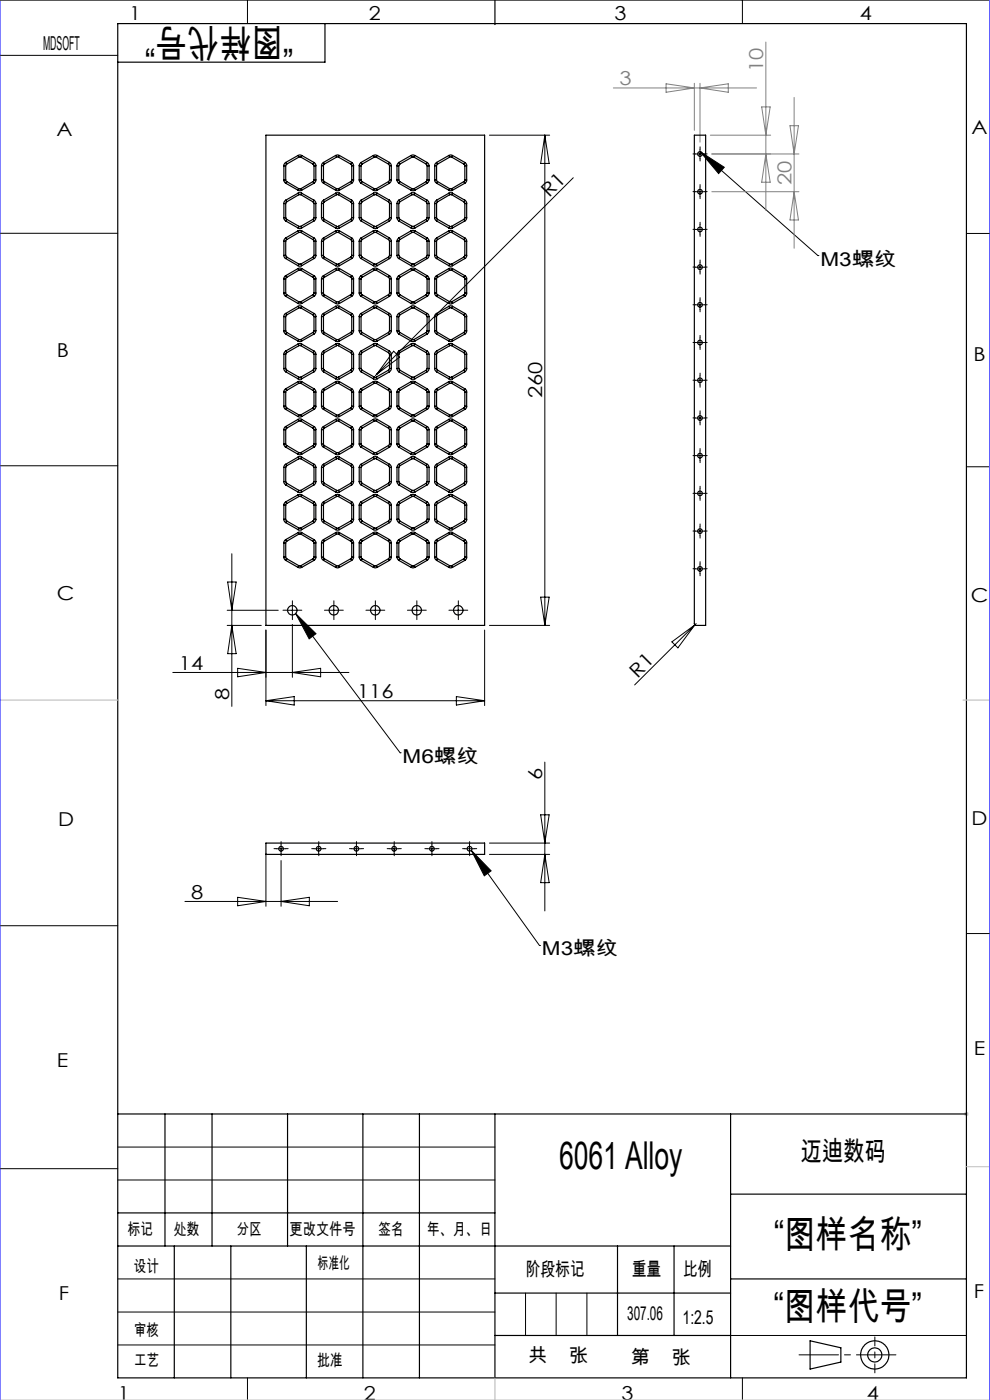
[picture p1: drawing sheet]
<svg xmlns="http://www.w3.org/2000/svg" width="210mm" height="297mm" viewBox="0 0 210 297" stroke-linecap="round" stroke-linejoin="round" font-family="sans-serif">
<defs><g id="words">
<g font-size="8.1">
<text x="62.2" y="6.1" transform="rotate(-180 62.2 6.1)">“图样代号”</text>
<text x="118.6" y="247.9">6061 Alloy</text>
<text x="164.2" y="264.7">“图样名称”</text>
<text x="164.1" y="279.9">“图样代号”</text>
</g>
<text font-size="5.8" x="169.9" y="246.3">迈迪数码</text>
<g font-size="4.1">
<text x="27.5" y="4.3">1</text>
<text x="78.3" y="4.3">2</text>
<text x="130.3" y="4.3">3</text>
<text x="182.4" y="4.3">4</text>
<text x="9.1" y="10.5">MDSOFT</text>
<text x="12" y="28.8">A</text>
<text x="206.1" y="28.4">A</text>
<text x="116.5" y="42" transform="rotate(-45 116.5 42)">R1</text>
<text x="174" y="56.4">M3螺纹</text>
<text x="12.1" y="75.8">B</text>
<text x="206.5" y="76.5">B</text>
<text x="115" y="84.5" transform="rotate(-90 115 84.5)">260</text>
<text x="12" y="127.4">C</text>
<text x="205.9" y="127.7">C</text>
<text x="38" y="142.1">14</text>
<text x="48.6" y="148.5" transform="rotate(-90 48.6 148.5)">8</text>
<text x="75.7" y="148.1">116</text>
<text x="135.2" y="144" transform="rotate(-45 135.2 144)">R1</text>
<text x="85.4" y="161.8">M6螺纹</text>
<text x="115" y="165.5" transform="rotate(-90 115 165.5)">6</text>
<text x="12.3" y="175.3">D</text>
<text x="206.1" y="175.1">D</text>
<text x="40.5" y="190.7">8</text>
<text x="115" y="202.7">M3螺纹</text>
<text x="12" y="226.5">E</text>
<text x="206.6" y="223.9">E</text>
<text x="12.5" y="275.7">F</text>
<text x="111.5" y="270.7">阶段标记</text>
<text x="134" y="270.7">重量</text>
<text x="144.9" y="270.7">比例</text>
<text x="206.6" y="275.3">F</text>
<text x="133" y="279.9">307.06</text>
<text x="144.8" y="280.8">1:2.5</text>
<text x="112.1" y="288.9">共</text>
<text x="120.7" y="288.9">张</text>
<text x="133.8" y="289.3">第</text>
<text x="142.5" y="289.3">张</text>
<text x="25.1" y="297">1</text>
<text x="77.2" y="297">2</text>
<text x="131.9" y="297">3</text>
<text x="183.8" y="297">4</text>
</g>
<g font-size="4.1" fill="#808080">
<text x="161.9" y="15.4" transform="rotate(-90 161.9 15.4)">10</text>
<text x="131.4" y="18.1">3</text>
<text x="167.9" y="39.2" transform="rotate(-90 167.9 39.2)">20</text>
</g>
<g font-size="3.5">
<text x="27.1" y="262">标记</text>
<text x="36.9" y="262">处数</text>
<text x="50.2" y="262">分区</text>
<text x="61.4" y="262">更改文件号</text>
<text x="80.3" y="262">签名</text>
<text x="90.5" y="262">年、月、日</text>
<text x="28.4" y="269.8">设计</text>
<text x="67.4" y="269.2">标准化</text>
<text x="28.5" y="283.4">审核</text>
<text x="28.5" y="289.7">工艺</text>
<text x="67.3" y="289.7">批准</text>
</g>
</g></defs>
<g fill="none" stroke="#000" stroke-width=".21">
<path d="M0 0h210M0 11.7h25M52.5 0v5M157.5 0v5M103.8 28.7h12.8M115.6 28.7v104M115.6 28.7l.9 6h-1.8zM121.6 37.7l-42 42M147.5 32.7h2M148.5 31.7v2M148.5 39.7v2M148.5 32.2l5.1 3.3-1.2 1.3z"/>
<path d="M148.5 32.2l25 22M0 49.5h25M147.5 56.7h2M147.5 40.7h2M147.5 48.7h2M148.5 47.7v2M148.5 55.7v2M173.5 54.2h.1M205 49.5h5M83.5 74.5l1.3 1.3-4.9 3.6zM147.5 64.7h2M147.5 72.7h2"/>
<path d="M148.5 63.7v2M148.5 71.7v2M148.5 79.7v2M0 98.8h25M147.5 80.7h2M147.5 96.7h2M147.5 88.7h2M148.5 87.7v2M148.5 95.7v2M205 99h5M49.2 117.5v32.4M147.5 112.7h2"/>
<path d="M147.5 104.7h2M148.5 103.7v2M148.5 111.7v2M148.5 119.7v2M48.2 129.5h10.8M48.2 132.7h7.2M48.3 123.5h1.8l-.9 6zM49.2 132.7l.9 6h-1.8zM56.4 133.7v16M61 129.5h2M62 128.5v2M62 132.5v11.2"/>
<path d="M62.7 130.2l4.3 4.2-1.4 1.1zM62.7 130.2l22.2 29.5M69.8 129.5h2M70.8 128.5v2M78.6 129.5h2M79.6 128.5v2M87.4 129.5h2M88.4 128.5v2M96.2 129.5h2M97.2 128.5v2M102.8 133.7v16M103.8 132.7h12.8"/>
<path d="M114.7 126.7h1.8l-.9 6zM142.5 136.2l4.9-3.6-3.6 4.8zM147.5 120.7h2M147.7 132.3l-13.1 13M36.7 142.7h37.3M50.4 141.8l6 .9-6 .9zM56.4 148.7h46.4M56.4 148.7l6-.9v1.8zM62 142.7l6-.9v1.8zM84.9 159.7h.1M96.8 147.8l6 .9-6 .9zM59.6 179.1v1.9"/>
<path d="M67.6 179.1v1.9M75.6 179.1v1.9M83.6 179.1v1.9M91.6 179.1v1.9M99.6 179.1v1.9M103.8 178.9h12.8M114.7 172.9h1.8l-.9 6zM115.6 161.7v31.5M0 196.4h25M39.2 191.2h32.4M50.4 190.4l6 .8-6 1zM56.4 181v11.3"/>
<path d="M58.6 180.1h2M59.6 182.6v9.7M59.6 191.2l6-.8v1.8zM66.6 180.1h2M74.6 180.1h2M82.6 180.1h2M90.6 180.1h2M98.6 180.1h2M100 180.4l4.2 4.3-1.5 1.1zM100 180.4l14.4 20.2M103.8 181.3h12.8M115.6 181.3l.9 6h-1.8z"/>
<path d="M205 198h5M114.4 200.6h.1M0 247.9h25M25 243.3h80M25 250.3h80M25 278.3h80M25 271.3h80M111.5 274.3v9M118 274.3v9M124.5 274.3v9M25 285.3h80M52.5 292.3v4.7"/>
<path d="M155 283.3h50M157.5 292.3v4.7"/>
</g>
<g fill="none" stroke="#000" stroke-width=".25">
<path d="M25 5h180v287.3h-180zM68.9 5v8.2h-43.9M105 0v5.2M56.4 28.7h46.4v104h-46.4zM60.2 38.2l.1 .3 .3 .4M60.2 35.2h.4M60.2 38.2h.4M60.2 35.2v3M60.6 34.5l-.3 .4-.1 .3M60.6 34.5l.2 .3M60.6 38.2l.2 .3M60.6 38.9l2.6 1.5"/>
<path d="M60.6 35.2v3M60.8 34.8l-.2 .4M60.8 38.5l-.2 .4M60.8 38.5l2.6 1.5M63.2 33h.8M63.2 33l.2 .3M63.2 33l-2.6 1.5M63.4 33.3h.4M63.4 33.3l-2.6 1.5M63.8 33.3l2.6 1.5M64 33l-.2 .3M64 33l2.6 1.5"/>
<path d="M66.4 34.8l.2 .4M66.4 38.5l.2 .4M66.4 38.5l-2.6 1.5M66.6 34.5l.4 .4v.3M66.6 34.5l-.2 .3M66.6 35.2h.4M66.6 38.2h.4M66.6 38.2l-.2 .3M66.6 38.9l-2.6 1.5M66.6 35.2v3M67 38.2v.3l-.4 .4M67 35.2v3"/>
<path d="M68.2 38.2l.1 .4 .3 .3M68.2 35.2h.4M68.2 38.2h.4M68.2 35.2v3M68.6 34.5l-.3 .3-.1 .4M68.6 34.5l.2 .3M68.6 38.2l.2 .3M68.6 38.9l2.6 1.5M68.6 35.2v3M68.8 34.8l-.2 .4M68.8 38.5l-.2 .4M68.8 38.5l2.6 1.5"/>
<path d="M71.2 33h.8M71.2 33l.2 .3M71.2 33l-2.6 1.5M71.4 33.3h.4M71.4 33.3l-2.6 1.5M71.8 33.3l2.6 1.5M72 33l-.2 .3M72 33l2.6 1.5M74.4 34.8l.2 .4M74.4 38.5l.2 .4M74.4 38.5l-2.6 1.5M74.6 34.5l.4 .7"/>
<path d="M74.6 34.5l-.2 .3M74.6 35.2h.4M74.6 38.2h.4M74.6 38.2l-.2 .3M74.6 38.9l-2.6 1.5M74.6 35.2v3M75 38.2l-.4 .7M75 35.2v3M76.2 38.2l.4 .7M76.2 38.2h.4M76.2 35.2h.4M76.2 35.2v3"/>
<path d="M76.6 34.5l-.4 .7M76.6 34.5l.2 .3M76.6 38.2l.2 .3M76.6 38.9l2.6 1.5M76.6 35.2v3M76.8 38.5l-.2 .4M76.8 34.8l-.2 .4M76.8 38.5l2.6 1.5M79.2 33h.8M79.2 33l.2 .3M79.2 33l-2.6 1.5M79.4 33.3h.4"/>
<path d="M79.4 33.3l-2.6 1.5M79.8 33.3l2.6 1.5M80 33l-.2 .3M80 33l2.6 1.5M82.4 34.8l.2 .4M82.4 38.5l.2 .4M82.4 38.5l-2.6 1.5M82.6 34.5l.4 .7M82.6 34.5l-.2 .3M82.6 35.2h.4M82.6 38.2l-.2 .3M82.6 38.2h.4"/>
<path d="M82.6 38.9l-2.6 1.5M82.6 35.2v3M83 38.2l-.4 .7M83 35.2v3M84.2 38.2l.4 .7M84.2 38.2h.4M84.2 35.2h.4M84.2 35.2v3M84.6 34.5l-.4 .7M84.6 34.5l.2 .3M84.6 38.2l.2 .3M84.6 38.9l2.6 1.5"/>
<path d="M84.6 35.2v3M84.8 34.8l-.2 .4M84.8 38.5l-.2 .4M84.8 38.5l2.6 1.5M87.2 33h.8M87.2 33l.2 .3M87.2 33l-2.6 1.5M87.4 33.3h.4M87.4 33.3l-2.6 1.5M87.8 33.3l2.6 1.5M88 33l-.2 .3M88 33l2.6 1.5"/>
<path d="M90.4 34.8l.2 .4M90.4 38.5l.2 .4M90.4 38.5l-2.6 1.5M90.6 34.5l.3 .3 .1 .4M90.6 34.5l-.2 .3M90.6 35.2h.4M90.6 38.2h.4M90.6 38.2l-.2 .3M90.6 38.9l-2.6 1.5M90.6 35.2v3M91 38.2l-.1 .4-.3 .3M91 35.2v3"/>
<path d="M92.2 38.2l.1 .3 .3 .4M92.2 38.2h.4M92.2 35.2h.4M92.2 35.2v3M92.6 34.5l-.3 .4-.1 .3M92.6 34.5l.2 .3M92.6 38.2l.2 .3M92.6 38.9l2.6 1.5M92.6 35.2v3M92.8 34.8l-.2 .4M92.8 38.5l-.2 .4M92.8 38.5l2.6 1.5"/>
<path d="M95.2 33h.8M95.2 33l.2 .3M95.2 33l-2.6 1.5M95.4 33.3h.4M95.4 33.3l-2.6 1.5M95.8 33.3l2.6 1.5M96 33l-.2 .3M96 33l2.6 1.5M98.4 34.8l.2 .4M98.4 38.5l.2 .4M98.4 38.5l-2.6 1.5M98.6 34.5l.4 .4v.3"/>
<path d="M98.6 34.5l-.2 .3M98.6 35.2h.4M98.6 38.2h.4M98.6 38.2l-.2 .3M98.6 38.9l-2.6 1.5M98.6 35.2v3M99 38.2v.3l-.4 .4M99 35.2v3M147.3 28.7h2.4v104h-2.1l-.3-.3zM60.2 54.2l.2 .5 .2 .2M60.2 46.2l.1 .3 .3 .4M60.2 54.2h.4"/>
<path d="M60.2 51.2h.4M60.2 59.2h.4M60.2 46.2h.4M60.2 43.2h.4M60.2 43.2v3M60.2 51.2v3M60.2 59.2v3M60.6 58.5l-.3 .4-.1 .3M60.6 50.5l-.3 .4-.1 .3M60.6 42.5l-.3 .4-.1 .3M60.6 50.5l.2 .3M60.6 58.5l.2 .3"/>
<path d="M60.6 42.5l.2 .3M60.6 46.2l.2 .3M60.6 54.2l.2 .3M60.6 54.9l2.6 1.5M60.6 46.9l2.6 1.5M60.6 43.2v3M60.6 51.2v3M60.6 59.2v3M60.8 54.5l-.2 .4M60.8 46.5l-.2 .4M60.8 42.8l-.2 .4M60.8 50.8l-.2 .4"/>
<path d="M60.8 58.8l-.2 .4M60.8 54.5l2.6 1.5M60.8 46.5l2.6 1.5M63.2 57h.8M63.2 49h.8M63.2 56.4h.8M63.2 41h.8M63.2 48.4h.8M63.2 40.4h.8M63.2 49l.2 .3M63.2 57l.2 .3M63.2 41l.2 .3"/>
<path d="M63.2 57l-2.6 1.5M63.2 49l-2.6 1.5M63.2 41l-2.6 1.5M63.4 48l-.2 .4M63.4 48h.4M63.4 49.3h.4M63.4 56l-.2 .4M63.4 56h.4M63.4 57.3h.4M63.4 40l-.2 .4M63.4 40h.4M63.4 41.3h.4"/>
<path d="M63.4 49.3l-2.6 1.5M63.4 57.3l-2.6 1.5M63.4 41.3l-2.6 1.5M63.8 48l.2 .4M63.8 56l.2 .4M63.8 40l.2 .4M63.8 41.3l2.6 1.5M63.8 49.3l2.6 1.5M63.8 57.3l2.6 1.5M64 49l-.2 .3M64 57l-.2 .3M64 41l-.2 .3"/>
<path d="M64 57l2.6 1.5M64 49l2.6 1.5M64 41l2.6 1.5M66.4 50.8l.2 .4M66.4 54.5l.2 .4M66.4 58.8l.2 .4M66.4 42.8l.2 .4M66.4 46.5l.2 .4M66.4 54.5l-2.6 1.5M66.4 46.5l-2.6 1.5M66.6 58.5l.4 .4v.3M66.6 50.5l.4 .4v.3"/>
<path d="M66.6 42.5l.4 .4v.3M66.6 51.2h.4M66.6 50.5l-.2 .3M66.6 54.2h.4M66.6 54.2l-.2 .3M66.6 59.2h.4M66.6 58.5l-.2 .3M66.6 42.5l-.2 .3M66.6 43.2h.4M66.6 46.2h.4M66.6 46.2l-.2 .3M66.6 54.9l-2.6 1.5"/>
<path d="M66.6 46.9l-2.6 1.5M66.6 43.2v3M66.6 51.2v3M66.6 59.2v3M67 54.2l-.1 .5-.3 .2M67 46.2v.3l-.4 .4M67 43.2v3M67 51.2v3M67 59.2v3M68.2 54.2l.1 .4 .3 .3M68.2 46.2l.1 .4 .3 .3M68.2 46.2h.4"/>
<path d="M68.2 43.2h.4M68.2 59.2h.4M68.2 54.2h.4M68.2 51.2h.4M68.2 43.2v3M68.2 51.2v3M68.2 59.2v3M68.6 50.5l-.3 .3-.1 .4M68.6 42.5l-.3 .3-.1 .4M68.6 58.5l-.3 .3-.1 .4M68.6 58.5l.2 .3M68.6 42.5l.2 .3"/>
<path d="M68.6 46.2l.2 .3M68.6 50.5l.2 .3M68.6 54.2l.2 .3M68.6 54.9l2.6 1.5M68.6 46.9l2.6 1.5M68.6 43.2v3M68.6 51.2v3M68.6 59.2v3M68.8 58.8l-.2 .4M68.8 42.8l-.2 .4M68.8 46.5l-.2 .4M68.8 54.5l-.2 .4"/>
<path d="M68.8 50.8l-.2 .4M68.8 46.5l2.6 1.5M68.8 54.5l2.6 1.5M71.2 49h.8M71.2 56.4h.8M71.2 41h.8M71.2 48.4h.8M71.2 57h.8M71.2 40.4h.8M71.2 57l.2 .3M71.2 41l.2 .3M71.2 49l.2 .3"/>
<path d="M71.2 49l-2.6 1.5M71.2 41l-2.6 1.5M71.2 57l-2.6 1.5M71.4 57.3h.4M71.4 41.3h.4M71.4 48l-.2 .4M71.4 48h.4M71.4 40l-.2 .4M71.4 40h.4M71.4 49.3h.4M71.4 56l-.2 .4M71.4 56h.4"/>
<path d="M71.4 57.3l-2.6 1.5M71.4 41.3l-2.6 1.5M71.4 49.3l-2.6 1.5M71.8 48l.2 .4M71.8 40l.2 .4M71.8 56l.2 .4M71.8 57.3l2.6 1.5M71.8 41.3l2.6 1.5M71.8 49.3l2.6 1.5M72 57l-.2 .3M72 41l-.2 .3M72 49l-.2 .3"/>
<path d="M72 49l2.6 1.5M72 41l2.6 1.5M72 57l2.6 1.5M74.4 58.8l.2 .4M74.4 42.8l.2 .4M74.4 46.5l.2 .4M74.4 50.8l.2 .4M74.4 54.5l.2 .4M74.4 46.5l-2.6 1.5M74.4 54.5l-2.6 1.5M74.6 50.5l.3 .3 .1 .4M74.6 42.5l.3 .3 .1 .4"/>
<path d="M74.6 58.5l.4 .7M74.6 58.5l-.2 .3M74.6 59.2h.4M74.6 42.5l-.2 .3M74.6 43.2h.4M74.6 46.2h.4M74.6 46.2l-.2 .3M74.6 50.5l-.2 .3M74.6 51.2h.4M74.6 54.2l-.2 .3M74.6 54.2h.4M74.6 54.9l-2.6 1.5"/>
<path d="M74.6 46.9l-2.6 1.5M74.6 43.2v3M74.6 51.2v3M74.6 59.2v3M75 54.2l-.4 .7M75 46.2l-.4 .7M75 43.2v3M75 51.2v3M75 59.2v3M76.2 46.2l.4 .7M76.2 54.2l.4 .7M76.2 51.2h.4"/>
<path d="M76.2 54.2h.4M76.2 46.2h.4M76.2 43.2h.4M76.2 59.2h.4M76.2 43.2v3M76.2 51.2v3M76.2 59.2v3M76.6 42.5l-.3 .3-.1 .4M76.6 58.5l-.4 .7M76.6 50.5l-.3 .3-.1 .4M76.6 50.5l.2 .3M76.6 54.2l.2 .3"/>
<path d="M76.6 58.5l.2 .3M76.6 42.5l.2 .3M76.6 46.2l.2 .3M76.6 46.9l2.6 1.5M76.6 54.9l2.6 1.5M76.6 43.2v3M76.6 51.2v3M76.6 59.2v3M76.8 50.8l-.2 .4M76.8 54.5l-.2 .4M76.8 58.8l-.2 .4M76.8 46.5l-.2 .4"/>
<path d="M76.8 42.8l-.2 .4M76.8 54.5l2.6 1.5M76.8 46.5l2.6 1.5M79.2 41h.8M79.2 48.4h.8M79.2 40.4h.8M79.2 57h.8M79.2 49h.8M79.2 56.4h.8M79.2 49l.2 .3M79.2 57l.2 .3M79.2 41l.2 .3"/>
<path d="M79.2 41l-2.6 1.5M79.2 57l-2.6 1.5M79.2 49l-2.6 1.5M79.4 49.3h.4M79.4 56l-.2 .4M79.4 56h.4M79.4 57.3h.4M79.4 40l-.2 .4M79.4 40h.4M79.4 41.3h.4M79.4 48l-.2 .4M79.4 48h.4"/>
<path d="M79.4 49.3l-2.6 1.5M79.4 57.3l-2.6 1.5M79.4 41.3l-2.6 1.5M79.8 56l.2 .4M79.8 40l.2 .4M79.8 48l.2 .4M79.8 49.3l2.6 1.5M79.8 57.3l2.6 1.5M79.8 41.3l2.6 1.5M80 49l-.2 .3M80 57l-.2 .3M80 41l-.2 .3"/>
<path d="M80 41l2.6 1.5M80 57l2.6 1.5M80 49l2.6 1.5M82.4 50.8l.2 .4M82.4 54.5l.2 .4M82.4 58.8l.2 .4M82.4 42.8l.2 .4M82.4 46.5l.2 .4M82.4 54.5l-2.6 1.5M82.4 46.5l-2.6 1.5M82.6 42.5l.3 .3 .1 .4M82.6 58.5l.4 .7"/>
<path d="M82.6 50.5l.3 .3 .1 .4M82.6 50.5l-.2 .3M82.6 51.2h.4M82.6 54.2h.4M82.6 54.2l-.2 .3M82.6 58.5l-.2 .3M82.6 59.2h.4M82.6 43.2h.4M82.6 42.5l-.2 .3M82.6 46.2l-.2 .3M82.6 46.2h.4M82.6 46.9l-2.6 1.5"/>
<path d="M82.6 54.9l-2.6 1.5M82.6 43.2v3M82.6 51.2v3M82.6 59.2v3M83 46.2l-.4 .7M83 54.2l-.4 .7M83 43.2v3M83 51.2v3M83 59.2v3M84.2 46.2l.4 .7M84.2 54.2l.4 .7M84.2 51.2h.4"/>
<path d="M84.2 54.2h.4M84.2 46.2h.4M84.2 43.2h.4M84.2 59.2h.4M84.2 43.2v3M84.2 51.2v3M84.2 59.2v3M84.6 42.5l-.3 .3-.1 .4M84.6 58.5l-.4 .7M84.6 50.5l-.3 .3-.1 .4M84.6 50.5l.2 .3M84.6 54.2l.2 .3"/>
<path d="M84.6 58.5l.2 .3M84.6 42.5l.2 .3M84.6 46.2l.2 .3M84.6 46.9l2.6 1.5M84.6 54.9l2.6 1.5M84.6 43.2v3M84.6 51.2v3M84.6 59.2v3M84.8 50.8l-.2 .4M84.8 54.5l-.2 .4M84.8 58.8l-.2 .4M84.8 46.5l-.2 .4"/>
<path d="M84.8 42.8l-.2 .4M84.8 54.5l2.6 1.5M84.8 46.5l2.6 1.5M87.2 41h.8M87.2 48.4h.8M87.2 40.4h.8M87.2 57h.8M87.2 49h.8M87.2 56.4h.8M87.2 49l.2 .3M87.2 57l.2 .3M87.2 41l.2 .3"/>
<path d="M87.2 41l-2.6 1.5M87.2 57l-2.6 1.5M87.2 49l-2.6 1.5M87.4 49.3h.4M87.4 56l-.2 .4M87.4 56h.4M87.4 57.3h.4M87.4 40l-.2 .4M87.4 40h.4M87.4 41.3h.4M87.4 48l-.2 .4M87.4 48h.4"/>
<path d="M87.4 49.3l-2.6 1.5M87.4 57.3l-2.6 1.5M87.4 41.3l-2.6 1.5M87.8 56l.2 .4M87.8 40l.2 .4M87.8 48l.2 .4M87.8 49.3l2.6 1.5M87.8 57.3l2.6 1.5M87.8 41.3l2.6 1.5M88 49l-.2 .3M88 57l-.2 .3M88 41l-.2 .3"/>
<path d="M88 41l2.6 1.5M88 57l2.6 1.5M88 49l2.6 1.5M90.4 50.8l.2 .4M90.4 54.5l.2 .4M90.4 58.8l.2 .4M90.4 42.8l.2 .4M90.4 46.5l.2 .4M90.4 54.5l-2.6 1.5M90.4 46.5l-2.6 1.5M90.6 42.5l.3 .3 .1 .4M90.6 58.5l.3 .3 .1 .4"/>
<path d="M90.6 50.5l.3 .3 .1 .4M90.6 50.5l-.2 .3M90.6 51.2h.4M90.6 54.2h.4M90.6 54.2l-.2 .3M90.6 58.5l-.2 .3M90.6 59.2h.4M90.6 43.2h.4M90.6 42.5l-.2 .3M90.6 46.2l-.2 .3M90.6 46.2h.4M90.6 46.9l-2.6 1.5"/>
<path d="M90.6 54.9l-2.6 1.5M90.6 43.2v3M90.6 51.2v3M90.6 59.2v3M91 46.2l-.1 .4-.3 .3M91 54.2l-.1 .4-.3 .3M91 43.2v3M91 51.2v3M91 59.2v3M92.2 46.2l.1 .3 .3 .4M92.2 54.2l.2 .5 .2 .2M92.2 51.2h.4"/>
<path d="M92.2 54.2h.4M92.2 46.2h.4M92.2 43.2h.4M92.2 59.2h.4M92.2 43.2v3M92.2 51.2v3M92.2 59.2v3M92.6 42.5l-.3 .4-.1 .3M92.6 58.5l-.3 .4-.1 .3M92.6 50.5l-.3 .4-.1 .3M92.6 50.5l.2 .3M92.6 54.2l.2 .3"/>
<path d="M92.6 58.5l.2 .3M92.6 42.5l.2 .3M92.6 46.2l.2 .3M92.6 46.9l2.6 1.5M92.6 54.9l2.6 1.5M92.6 43.2v3M92.6 51.2v3M92.6 59.2v3M92.8 50.8l-.2 .4M92.8 54.5l-.2 .4M92.8 58.8l-.2 .4M92.8 46.5l-.2 .4"/>
<path d="M92.8 42.8l-.2 .4M92.8 54.5l2.6 1.5M92.8 46.5l2.6 1.5M95.2 41h.8M95.2 48.4h.8M95.2 40.4h.8M95.2 57h.8M95.2 49h.8M95.2 56.4h.8M95.2 49l.2 .3M95.2 57l.2 .3M95.2 41l.2 .3"/>
<path d="M95.2 41l-2.6 1.5M95.2 57l-2.6 1.5M95.2 49l-2.6 1.5M95.4 49.3h.4M95.4 56l-.2 .4M95.4 56h.4M95.4 57.3h.4M95.4 40l-.2 .4M95.4 40h.4M95.4 41.3h.4M95.4 48l-.2 .4M95.4 48h.4"/>
<path d="M95.4 49.3l-2.6 1.5M95.4 57.3l-2.6 1.5M95.4 41.3l-2.6 1.5M95.8 56l.2 .4M95.8 40l.2 .4M95.8 48l.2 .4M95.8 49.3l2.6 1.5M95.8 57.3l2.6 1.5M95.8 41.3l2.6 1.5M96 49l-.2 .3M96 57l-.2 .3M96 41l-.2 .3"/>
<path d="M96 41l2.6 1.5M96 57l2.6 1.5M96 49l2.6 1.5M98.4 50.8l.2 .4M98.4 54.5l.2 .4M98.4 58.8l.2 .4M98.4 42.8l.2 .4M98.4 46.5l.2 .4M98.4 54.5l-2.6 1.5M98.4 46.5l-2.6 1.5M98.6 42.5l.4 .4v.3M98.6 58.5l.4 .4v.3"/>
<path d="M98.6 50.5l.4 .4v.3M98.6 50.5l-.2 .3M98.6 51.2h.4M98.6 54.2h.4M98.6 54.2l-.2 .3M98.6 58.5l-.2 .3M98.6 59.2h.4M98.6 43.2h.4M98.6 42.5l-.2 .3M98.6 46.2l-.2 .3M98.6 46.2h.4M98.6 46.9l-2.6 1.5"/>
<path d="M98.6 54.9l-2.6 1.5M98.6 43.2v3M98.6 51.2v3M98.6 59.2v3M99 46.2v.3l-.4 .4M99 54.2l-.2 .5-.2 .2M99 43.2v3M99 51.2v3M99 59.2v3M60.2 78.2l.1 .3 .3 .4M60.2 70.2l.1 .3 .3 .4M60.2 62.2l.1 .3 .3 .4"/>
<path d="M60.2 62.2h.4M60.2 70.2h.4M60.2 67.2h.4M60.2 75.2h.4M60.2 78.2h.4M60.2 67.2v3M60.2 75.2v3M60.6 74.5l-.3 .4-.1 .3M60.6 66.5l-.3 .3-.1 .4M60.6 66.5l.2 .3M60.6 62.2l.2 .3M60.6 70.2l.2 .3"/>
<path d="M60.6 74.5l.2 .3M60.6 78.2l.2 .3M60.6 78.9l2.6 1.5M60.6 70.9l2.6 1.5M60.6 62.9l2.6 1.5M60.6 67.2v3M60.6 75.2v3M60.8 62.5l-.2 .4M60.8 70.5l-.2 .4M60.8 78.5l-.2 .4M60.8 74.8l-.2 .4M60.8 66.8l-.2 .4"/>
<path d="M60.8 62.5l2.6 1.5M60.8 70.5l2.6 1.5M60.8 78.5l2.6 1.5M63.2 73h.8M63.2 65h.8M63.2 72.4h.8M63.2 64.4h.8M63.2 65l.2 .3M63.2 73l.2 .3M63.2 73l-2.6 1.5M63.2 65l-2.6 1.5M63.4 64l-.2 .4"/>
<path d="M63.4 64h.4M63.4 65.3h.4M63.4 72l-.2 .4M63.4 72h.4M63.4 73.3h.4M63.4 65.3l-2.6 1.5M63.4 73.3l-2.6 1.5M63.8 64l.2 .4M63.8 72l.2 .4M63.8 65.3l2.6 1.5M63.8 73.3l2.6 1.5M64 65l-.2 .3"/>
<path d="M64 73l-.2 .3M64 73l2.6 1.5M64 65l2.6 1.5M66.4 62.5l.2 .4M66.4 66.8l.2 .4M66.4 70.5l.2 .4M66.4 74.8l.2 .4M66.4 78.5l.2 .4M66.4 62.5l-2.6 1.5M66.4 70.5l-2.6 1.5M66.4 78.5l-2.6 1.5M66.6 74.5l.4 .4v.3"/>
<path d="M66.6 66.5l.4 .3v.4M66.6 62.2h.4M66.6 62.2l-.2 .3M66.6 67.2h.4M66.6 66.5l-.2 .3M66.6 70.2h.4M66.6 70.2l-.2 .3M66.6 78.2h.4M66.6 75.2h.4M66.6 74.5l-.2 .3M66.6 78.2l-.2 .3M66.6 78.9l-2.6 1.5"/>
<path d="M66.6 70.9l-2.6 1.5M66.6 62.9l-2.6 1.5M66.6 67.2v3M66.6 75.2v3M67 78.2v.3l-.4 .4M67 70.2v.3l-.4 .4M67 62.2v.3l-.4 .4M67 67.2v3M67 75.2v3M68.2 78.2l.1 .4 .3 .3M68.2 70.2l.1 .4 .3 .3M68.2 62.2l.1 .4 .3 .3"/>
<path d="M68.2 62.2h.4M68.2 67.2h.4M68.2 70.2h.4M68.2 78.2h.4M68.2 75.2h.4M68.2 67.2v3M68.2 75.2v3M68.6 74.5l-.3 .3-.1 .4M68.6 66.5l-.3 .3-.1 .4M68.6 62.2l.2 .3M68.6 66.5l.2 .3M68.6 70.2l.2 .3"/>
<path d="M68.6 78.2l.2 .3M68.6 74.5l.2 .3M68.6 78.9l2.6 1.5M68.6 70.9l2.6 1.5M68.6 62.9l2.6 1.5M68.6 67.2v3M68.6 75.2v3M68.8 62.5l-.2 .4M68.8 66.8l-.2 .4M68.8 70.5l-.2 .4M68.8 78.5l-.2 .4M68.8 74.8l-.2 .4"/>
<path d="M68.8 62.5l2.6 1.5M68.8 70.5l2.6 1.5M68.8 78.5l2.6 1.5M71.2 73h.8M71.2 65h.8M71.2 72.4h.8M71.2 64.4h.8M71.2 65l.2 .3M71.2 73l.2 .3M71.2 73l-2.6 1.5M71.2 65l-2.6 1.5M71.4 64l-.2 .4"/>
<path d="M71.4 64h.4M71.4 65.3h.4M71.4 72l-.2 .4M71.4 72h.4M71.4 73.3h.4M71.4 65.3l-2.6 1.5M71.4 73.3l-2.6 1.5M71.8 64l.2 .4M71.8 72l.2 .4M71.8 65.3l2.6 1.5M71.8 73.3l2.6 1.5M72 65l-.2 .3"/>
<path d="M72 73l-.2 .3M72 73l2.6 1.5M72 65l2.6 1.5M74.4 62.5l.2 .4M74.4 66.8l.2 .4M74.4 70.5l.2 .4M74.4 74.8l.2 .4M74.4 78.5l.2 .4M74.4 62.5l-2.6 1.5M74.4 70.5l-2.6 1.5M74.4 78.5l-2.6 1.5M74.6 74.5l.4 .7"/>
<path d="M74.6 66.5l.4 .7M74.6 62.2h.4M74.6 62.2l-.2 .3M74.6 66.5l-.2 .3M74.6 67.2h.4M74.6 70.2h.4M74.6 70.2l-.2 .3M74.6 74.5l-.2 .3M74.6 75.2h.4M74.6 78.2h.4M74.6 78.2l-.2 .3M74.6 78.9l-2.6 1.5"/>
<path d="M74.6 70.9l-2.6 1.5M74.6 62.9l-2.6 1.5M74.6 67.2v3M74.6 75.2v3M75 78.2l-.4 .7M75 70.2l-.1 .4-.3 .3M75 62.2l-.1 .4-.3 .3M75 67.2v3M75 75.2v3M76.2 78.2l.4 .7M76.2 70.2l.1 .4 .3 .3M76.2 62.2l.1 .4 .3 .3"/>
<path d="M76.2 70.2h.4M76.2 67.2h.4M76.2 62.2h.4M76.2 78.2h.4M76.2 75.2h.4M76.2 67.2v3M76.2 75.2v3M76.6 74.5l-.4 .7M76.6 66.5l-.4 .7M76.6 62.2l.2 .3M76.6 70.2l.2 .3M76.6 78.2l.2 .3"/>
<path d="M76.6 74.5l.2 .3M76.6 66.5l.2 .3M76.6 78.9l2.6 1.5M76.6 70.9l2.6 1.5M76.6 62.9l2.6 1.5M76.6 67.2v3M76.6 75.2v3M76.8 62.5l-.2 .4M76.8 70.5l-.2 .4M76.8 78.5l-.2 .4M76.8 74.8l-.2 .4M76.8 66.8l-.2 .4"/>
<path d="M76.8 62.5l2.6 1.5M76.8 78.5l2.6 1.5M76.8 70.5l2.6 1.5M79.2 73h.8M79.2 65h.8M79.2 72.4h.8M79.2 64.4h.8M79.2 65l.2 .3M79.2 73l.2 .3M79.2 73l-2.6 1.5M79.2 65l-2.6 1.5M79.4 64l-.2 .4"/>
<path d="M79.4 64h.4M79.4 65.3h.4M79.4 73.3h.4M79.4 72l-.2 .4M79.4 72h.4M79.4 73.3l-2.6 1.5M79.4 65.3l-2.6 1.5M79.8 64l.2 .4M79.8 72l.2 .4M79.8 65.3l2.6 1.5M79.8 73.3l2.6 1.5M80 65l-.2 .3"/>
<path d="M80 73l-.2 .3M80 73l2.6 1.5M80 65l2.6 1.5M82.4 66.8l.2 .4M82.4 74.8l.2 .4M82.4 62.5l.2 .4M82.4 70.5l.2 .4M82.4 78.5l.2 .4M82.4 62.5l-2.6 1.5M82.4 70.5l-2.6 1.5M82.4 78.5l-2.6 1.5M82.6 74.5l.4 .7"/>
<path d="M82.6 66.5l.4 .7M82.6 67.2h.4M82.6 66.5l-.2 .3M82.6 75.2h.4M82.6 74.5l-.2 .3M82.6 62.2h.4M82.6 62.2l-.2 .3M82.6 78.2h.4M82.6 70.2h.4M82.6 70.2l-.2 .3M82.6 78.2l-.2 .3M82.6 78.9l-2.6 1.5"/>
<path d="M82.6 70.9l-2.6 1.5M82.6 62.9l-2.6 1.5M82.6 67.2v3M82.6 75.2v3M83 78.2l-.4 .7M83 70.2l-.1 .4-.3 .3M83 62.2l-.1 .4-.3 .3M83 67.2v3M83 75.2v3M84.2 78.2l.4 .7M84.2 70.2l.1 .4 .3 .3M84.2 62.2l.1 .4 .3 .3"/>
<path d="M84.2 70.2h.4M84.2 67.2h.4M84.2 62.2h.4M84.2 78.2h.4M84.2 75.2h.4M84.2 67.2v3M84.2 75.2v3M84.6 74.5l-.4 .7M84.6 66.5l-.4 .7M84.6 62.2l.2 .3M84.6 70.2l.2 .3M84.6 78.2l.2 .3"/>
<path d="M84.6 74.5l.2 .3M84.6 66.5l.2 .3M84.6 78.9l2.6 1.5M84.6 70.9l2.6 1.5M84.6 62.9l2.6 1.5M84.6 67.2v3M84.6 75.2v3M84.8 62.5l-.2 .4M84.8 70.5l-.2 .4M84.8 78.5l-.2 .4M84.8 74.8l-.2 .4M84.8 66.8l-.2 .4"/>
<path d="M84.8 62.5l2.6 1.5M84.8 78.5l2.6 1.5M84.8 70.5l2.6 1.5M87.2 73h.8M87.2 65h.8M87.2 72.4h.8M87.2 64.4h.8M87.2 65l.2 .3M87.2 73l.2 .3M87.2 73l-2.6 1.5M87.2 65l-2.6 1.5M87.4 64l-.2 .4"/>
<path d="M87.4 64h.4M87.4 65.3h.4M87.4 73.3h.4M87.4 72l-.2 .4M87.4 72h.4M87.4 73.3l-2.6 1.5M87.4 65.3l-2.6 1.5M87.8 64l.2 .4M87.8 72l.2 .4M87.8 65.3l2.6 1.5M87.8 73.3l2.6 1.5M88 65l-.2 .3"/>
<path d="M88 73l-.2 .3M88 73l2.6 1.5M88 65l2.6 1.5M90.4 66.8l.2 .4M90.4 74.8l.2 .4M90.4 62.5l.2 .4M90.4 70.5l.2 .4M90.4 78.5l.2 .4M90.4 62.5l-2.6 1.5M90.4 70.5l-2.6 1.5M90.4 78.5l-2.6 1.5M90.6 74.5l.3 .3 .1 .4"/>
<path d="M90.6 66.5l.3 .3 .1 .4M90.6 67.2h.4M90.6 66.5l-.2 .3M90.6 75.2h.4M90.6 74.5l-.2 .3M90.6 62.2h.4M90.6 62.2l-.2 .3M90.6 78.2h.4M90.6 70.2h.4M90.6 70.2l-.2 .3M90.6 78.2l-.2 .3M90.6 78.9l-2.6 1.5"/>
<path d="M90.6 70.9l-2.6 1.5M90.6 62.9l-2.6 1.5M90.6 67.2v3M90.6 75.2v3M91 78.2l-.1 .4-.3 .3M91 70.2l-.1 .4-.3 .3M91 62.2l-.1 .4-.3 .3M91 67.2v3M91 75.2v3M92.2 78.2l.1 .3 .3 .4M92.2 70.2l.1 .3 .3 .4M92.2 62.2l.1 .3 .3 .4"/>
<path d="M92.2 70.2h.4M92.2 67.2h.4M92.2 62.2h.4M92.2 78.2h.4M92.2 75.2h.4M92.2 67.2v3M92.2 75.2v3M92.6 74.5l-.3 .4-.1 .3M92.6 66.5l-.3 .3-.1 .4M92.6 62.2l.2 .3M92.6 70.2l.2 .3M92.6 78.2l.2 .3"/>
<path d="M92.6 66.5l.2 .3M92.6 74.5l.2 .3M92.6 78.9l2.6 1.5M92.6 70.9l2.6 1.5M92.6 62.9l2.6 1.5M92.6 67.2v3M92.6 75.2v3M92.8 62.5l-.2 .4M92.8 70.5l-.2 .4M92.8 78.5l-.2 .4M92.8 66.8l-.2 .4M92.8 74.8l-.2 .4"/>
<path d="M92.8 62.5l2.6 1.5M92.8 70.5l2.6 1.5M92.8 78.5l2.6 1.5M95.2 73h.8M95.2 65h.8M95.2 72.4h.8M95.2 64.4h.8M95.2 65l.2 .3M95.2 73l.2 .3M95.2 73l-2.6 1.5M95.2 65l-2.6 1.5M95.4 64l-.2 .4"/>
<path d="M95.4 64h.4M95.4 65.3h.4M95.4 73.3h.4M95.4 72l-.2 .4M95.4 72h.4M95.4 65.3l-2.6 1.5M95.4 73.3l-2.6 1.5M95.8 64l.2 .4M95.8 72l.2 .4M95.8 65.3l2.6 1.5M95.8 73.3l2.6 1.5M96 65l-.2 .3"/>
<path d="M96 73l-.2 .3M96 73l2.6 1.5M96 65l2.6 1.5M98.4 74.8l.2 .4M98.4 62.5l.2 .4M98.4 66.8l.2 .4M98.4 70.5l.2 .4M98.4 78.5l.2 .4M98.4 62.5l-2.6 1.5M98.4 70.5l-2.6 1.5M98.4 78.5l-2.6 1.5M98.6 74.5l.4 .4v.3"/>
<path d="M98.6 66.5l.4 .3v.4M98.6 75.2h.4M98.6 74.5l-.2 .3M98.6 62.2h.4M98.6 62.2l-.2 .3M98.6 66.5l-.2 .3M98.6 67.2h.4M98.6 70.2l-.2 .3M98.6 70.2h.4M98.6 78.2h.4M98.6 78.2l-.2 .3M98.6 78.9l-2.6 1.5"/>
<path d="M98.6 70.9l-2.6 1.5M98.6 62.9l-2.6 1.5M98.6 67.2v3M98.6 75.2v3M99 78.2v.3l-.4 .4M99 70.2v.3l-.4 .4M99 62.2v.3l-.4 .4M99 67.2v3M99 75.2v3M60.2 94.2l.1 .3 .3 .4M60.2 86.2l.2 .5 .2 .2M60.2 83.2h.4"/>
<path d="M60.2 86.2h.4M60.2 91.2h.4M60.2 94.2h.4M60.2 99.2h.4M60.2 83.2v3M60.2 91.2v3M60.2 99.2v3M60.6 98.5l-.2 .2-.2 .5M60.6 90.5l-.3 .4-.1 .3M60.6 82.5l-.3 .4-.1 .3M60.6 82.5l.2 .3M60.6 90.5l.2 .3"/>
<path d="M60.6 98.5l.2 .3M60.6 86.2l.2 .3M60.6 94.2l.2 .3M60.6 94.9l2.6 1.5M60.6 86.9l2.6 1.5M60.6 83.2v3M60.6 91.2v3M60.6 99.2v3M60.8 86.5l-.2 .4M60.8 94.5l-.2 .4M60.8 82.8l-.2 .4M60.8 90.8l-.2 .4"/>
<path d="M60.8 98.8l-.2 .4M60.8 86.5l2.6 1.5M60.8 94.5l2.6 1.5M63.2 97h.8M63.2 89h.8M63.2 96.4h.8M63.2 81h.8M63.2 88.4h.8M63.2 80.4h.8M63.2 89l.2 .3M63.2 97l.2 .3M63.2 81l.2 .3"/>
<path d="M63.2 97l-2.6 1.5M63.2 89l-2.6 1.5M63.2 81l-2.6 1.5M63.4 80l-.2 .4M63.4 88l-.2 .4M63.4 89.3h.4M63.4 96l-.2 .4M63.4 97.3h.4M63.4 80h.4M63.4 81.3h.4M63.4 88h.4M63.4 96h.4"/>
<path d="M63.4 89.3l-2.6 1.5M63.4 97.3l-2.6 1.5M63.4 81.3l-2.6 1.5M63.8 80l.2 .4M63.8 88l.2 .4M63.8 96l.2 .4M63.8 89.3l2.6 1.5M63.8 97.3l2.6 1.5M63.8 81.3l2.6 1.5M64 89l-.2 .3M64 97l-.2 .3M64 81l-.2 .3"/>
<path d="M64 97l2.6 1.5M64 89l2.6 1.5M64 81l2.6 1.5M66.4 82.8l.2 .4M66.4 86.5l.2 .4M66.4 90.8l.2 .4M66.4 94.5l.2 .4M66.4 98.8l.2 .4M66.4 86.5l-2.6 1.5M66.4 94.5l-2.6 1.5M66.6 98.5l.3 .2 .1 .5M66.6 90.5l.4 .4v.3"/>
<path d="M66.6 82.5l.4 .4v.3M66.6 86.2h.4M66.6 83.2h.4M66.6 94.2h.4M66.6 91.2h.4M66.6 99.2h.4M66.6 82.5l-.2 .3M66.6 90.5l-.2 .3M66.6 98.5l-.2 .3M66.6 94.2l-.2 .3M66.6 86.2l-.2 .3M66.6 94.9l-2.6 1.5"/>
<path d="M66.6 86.9l-2.6 1.5M66.6 83.2v3M66.6 91.2v3M66.6 99.2v3M67 94.2v.3l-.4 .4M67 86.2l-.1 .5-.3 .2M67 83.2v3M67 91.2v3M67 99.2v3M68.2 86.2l.1 .4 .3 .3M68.2 94.2l.1 .4 .3 .3M68.2 99.2h.4"/>
<path d="M68.2 94.2h.4M68.2 91.2h.4M68.2 86.2h.4M68.2 83.2h.4M68.2 83.2v3M68.2 91.2v3M68.2 99.2v3M68.6 82.5l-.3 .3-.1 .4M68.6 98.5l-.3 .3-.1 .4M68.6 90.5l-.3 .3-.1 .4M68.6 86.2l.2 .3M68.6 90.5l.2 .3"/>
<path d="M68.6 94.2l.2 .3M68.6 98.5l.2 .3M68.6 82.5l.2 .3M68.6 86.9l2.6 1.5M68.6 94.9l2.6 1.5M68.6 83.2v3M68.6 91.2v3M68.6 99.2v3M68.8 86.5l-.2 .4M68.8 94.5l-.2 .4M68.8 98.8l-.2 .4M68.8 90.8l-.2 .4"/>
<path d="M68.8 82.8l-.2 .4M68.8 86.5l2.6 1.5M68.8 94.5l2.6 1.5M71.2 81h.8M71.2 88.4h.8M71.2 80.4h.8M71.2 97h.8M71.2 89h.8M71.2 96.4h.8M71.2 97l.2 .3M71.2 81l.2 .3M71.2 89l.2 .3"/>
<path d="M71.2 81l-2.6 1.5M71.2 97l-2.6 1.5M71.2 89l-2.6 1.5M71.4 97.3h.4M71.4 81.3h.4M71.4 89.3h.4M71.4 96l-.2 .4M71.4 96h.4M71.4 80l-.2 .4M71.4 80h.4M71.4 88l-.2 .4M71.4 88h.4"/>
<path d="M71.4 89.3l-2.6 1.5M71.4 97.3l-2.6 1.5M71.4 81.3l-2.6 1.5M71.8 96l.2 .4M71.8 80l.2 .4M71.8 88l.2 .4M71.8 97.3l2.6 1.5M71.8 81.3l2.6 1.5M71.8 89.3l2.6 1.5M72 97l-.2 .3M72 81l-.2 .3M72 89l-.2 .3"/>
<path d="M72 81l2.6 1.5M72 97l2.6 1.5M72 89l2.6 1.5M74.4 82.8l.2 .4M74.4 98.8l.2 .4M74.4 90.8l.2 .4M74.4 94.5l.2 .4M74.4 86.5l.2 .4M74.4 86.5l-2.6 1.5M74.4 94.5l-2.6 1.5M74.6 82.5l.3 .3 .1 .4M74.6 98.5l.4 .7"/>
<path d="M74.6 90.5l.4 .7M74.6 83.2h.4M74.6 82.5l-.2 .3M74.6 98.5l-.2 .3M74.6 99.2h.4M74.6 90.5l-.2 .3M74.6 91.2h.4M74.6 94.2l-.2 .3M74.6 94.2h.4M74.6 86.2h.4M74.6 86.2l-.2 .3M74.6 86.9l-2.6 1.5"/>
<path d="M74.6 94.9l-2.6 1.5M74.6 83.2v3M74.6 91.2v3M74.6 99.2v3M75 86.2l-.4 .7M75 94.2l-.4 .7M75 83.2v3M75 91.2v3M75 99.2v3M76.2 94.2l.4 .7M76.2 86.2l.4 .7M76.2 86.2h.4"/>
<path d="M76.2 83.2h.4M76.2 94.2h.4M76.2 91.2h.4M76.2 99.2h.4M76.2 83.2v3M76.2 91.2v3M76.2 99.2v3M76.6 90.5l-.4 .7M76.6 82.5l-.3 .3-.1 .4M76.6 98.5l-.4 .7M76.6 86.2l.2 .3M76.6 98.5l.2 .3"/>
<path d="M76.6 94.2l.2 .3M76.6 82.5l.2 .3M76.6 90.5l.2 .3M76.6 94.9l2.6 1.5M76.6 86.9l2.6 1.5M76.6 83.2v3M76.6 91.2v3M76.6 99.2v3M76.8 86.5l-.2 .4M76.8 94.5l-.2 .4M76.8 82.8l-.2 .4M76.8 90.8l-.2 .4"/>
<path d="M76.8 98.8l-.2 .4M76.8 94.5l2.6 1.5M76.8 86.5l2.6 1.5M79.2 80.4h.8M79.2 89h.8M79.2 96.4h.8M79.2 81h.8M79.2 88.4h.8M79.2 97h.8M79.2 81l.2 .3M79.2 89l.2 .3M79.2 97l.2 .3"/>
<path d="M79.2 89l-2.6 1.5M79.2 81l-2.6 1.5M79.2 97l-2.6 1.5M79.4 81.3h.4M79.4 89.3h.4M79.4 97.3h.4M79.4 96l-.2 .4M79.4 88l-.2 .4M79.4 80l-.2 .4M79.4 96h.4M79.4 88h.4M79.4 80h.4"/>
<path d="M79.4 97.3l-2.6 1.5M79.4 81.3l-2.6 1.5M79.4 89.3l-2.6 1.5M79.8 96l.2 .4M79.8 88l.2 .4M79.8 80l.2 .4M79.8 81.3l2.6 1.5M79.8 89.3l2.6 1.5M79.8 97.3l2.6 1.5M80 81l-.2 .3M80 89l-.2 .3M80 97l-.2 .3"/>
<path d="M80 89l2.6 1.5M80 81l2.6 1.5M80 97l2.6 1.5M82.4 82.8l.2 .4M82.4 90.8l.2 .4M82.4 98.8l.2 .4M82.4 94.5l.2 .4M82.4 86.5l.2 .4M82.4 94.5l-2.6 1.5M82.4 86.5l-2.6 1.5M82.6 90.5l.4 .7M82.6 82.5l.3 .3 .1 .4"/>
<path d="M82.6 98.5l.4 .7M82.6 82.5l-.2 .3M82.6 83.2h.4M82.6 90.5l-.2 .3M82.6 91.2h.4M82.6 99.2h.4M82.6 98.5l-.2 .3M82.6 86.2h.4M82.6 94.2h.4M82.6 94.2l-.2 .3M82.6 86.2l-.2 .3M82.6 94.9l-2.6 1.5"/>
<path d="M82.6 86.9l-2.6 1.5M82.6 83.2v3M82.6 91.2v3M82.6 99.2v3M83 94.2l-.4 .7M83 86.2l-.4 .7M83 83.2v3M83 91.2v3M83 99.2v3M84.2 94.2l.4 .7M84.2 86.2l.4 .7M84.2 86.2h.4"/>
<path d="M84.2 83.2h.4M84.2 94.2h.4M84.2 91.2h.4M84.2 99.2h.4M84.2 83.2v3M84.2 91.2v3M84.2 99.2v3M84.6 90.5l-.4 .7M84.6 82.5l-.3 .3-.1 .4M84.6 98.5l-.4 .7M84.6 86.2l.2 .3M84.6 98.5l.2 .3"/>
<path d="M84.6 94.2l.2 .3M84.6 82.5l.2 .3M84.6 90.5l.2 .3M84.6 94.9l2.6 1.5M84.6 86.9l2.6 1.5M84.6 83.2v3M84.6 91.2v3M84.6 99.2v3M84.8 86.5l-.2 .4M84.8 94.5l-.2 .4M84.8 90.8l-.2 .4M84.8 82.8l-.2 .4"/>
<path d="M84.8 98.8l-.2 .4M84.8 94.5l2.6 1.5M84.8 86.5l2.6 1.5M87.2 80.4h.8M87.2 89h.8M87.2 96.4h.8M87.2 81h.8M87.2 88.4h.8M87.2 97h.8M87.2 81l.2 .3M87.2 89l.2 .3M87.2 97l.2 .3"/>
<path d="M87.2 89l-2.6 1.5M87.2 81l-2.6 1.5M87.2 97l-2.6 1.5M87.4 81.3h.4M87.4 89.3h.4M87.4 97.3h.4M87.4 96l-.2 .4M87.4 80l-.2 .4M87.4 88l-.2 .4M87.4 88h.4M87.4 96h.4M87.4 80h.4"/>
<path d="M87.4 97.3l-2.6 1.5M87.4 81.3l-2.6 1.5M87.4 89.3l-2.6 1.5M87.8 88l.2 .4M87.8 96l.2 .4M87.8 80l.2 .4M87.8 81.3l2.6 1.5M87.8 89.3l2.6 1.5M87.8 97.3l2.6 1.5M88 81l-.2 .3M88 89l-.2 .3M88 97l-.2 .3"/>
<path d="M88 89l2.6 1.5M88 81l2.6 1.5M88 97l2.6 1.5M90.4 82.8l.2 .4M90.4 90.8l.2 .4M90.4 98.8l.2 .4M90.4 86.5l.2 .4M90.4 94.5l.2 .4M90.4 86.5l-2.6 1.5M90.4 94.5l-2.6 1.5M90.6 90.5l.3 .3 .1 .4M90.6 82.5l.3 .3 .1 .4"/>
<path d="M90.6 98.5l.3 .3 .1 .4M90.6 82.5l-.2 .3M90.6 83.2h.4M90.6 90.5l-.2 .3M90.6 91.2h.4M90.6 99.2h.4M90.6 98.5l-.2 .3M90.6 94.2h.4M90.6 94.2l-.2 .3M90.6 86.2h.4M90.6 86.2l-.2 .3M90.6 94.9l-2.6 1.5"/>
<path d="M90.6 86.9l-2.6 1.5M90.6 83.2v3M90.6 91.2v3M90.6 99.2v3M91 94.2l-.1 .4-.3 .3M91 86.2l-.1 .4-.3 .3M91 83.2v3M91 91.2v3M91 99.2v3M92.2 94.2l.1 .3 .3 .4M92.2 86.2l.2 .5 .2 .2M92.2 86.2h.4"/>
<path d="M92.2 83.2h.4M92.2 94.2h.4M92.2 91.2h.4M92.2 99.2h.4M92.2 83.2v3M92.2 91.2v3M92.2 99.2v3M92.6 90.5l-.3 .4-.1 .3M92.6 82.5l-.3 .4-.1 .3M92.6 98.5l-.2 .2-.2 .5M92.6 86.2l.2 .3M92.6 98.5l.2 .3"/>
<path d="M92.6 94.2l.2 .3M92.6 82.5l.2 .3M92.6 90.5l.2 .3M92.6 94.9l2.6 1.5M92.6 86.9l2.6 1.5M92.6 83.2v3M92.6 91.2v3M92.6 99.2v3M92.8 86.5l-.2 .4M92.8 94.5l-.2 .4M92.8 90.8l-.2 .4M92.8 82.8l-.2 .4"/>
<path d="M92.8 98.8l-.2 .4M92.8 94.5l2.6 1.5M92.8 86.5l2.6 1.5M95.2 80.4h.8M95.2 89h.8M95.2 96.4h.8M95.2 81h.8M95.2 88.4h.8M95.2 97h.8M95.2 81l.2 .3M95.2 89l.2 .3M95.2 97l.2 .3"/>
<path d="M95.2 89l-2.6 1.5M95.2 81l-2.6 1.5M95.2 97l-2.6 1.5M95.4 81.3h.4M95.4 89.3h.4M95.4 97.3h.4M95.4 96l-.2 .4M95.4 88l-.2 .4M95.4 88h.4M95.4 96h.4M95.4 80l-.2 .4M95.4 80h.4"/>
<path d="M95.4 97.3l-2.6 1.5M95.4 81.3l-2.6 1.5M95.4 89.3l-2.6 1.5M95.8 96l.2 .4M95.8 88l.2 .4M95.8 80l.2 .4M95.8 81.3l2.6 1.5M95.8 89.3l2.6 1.5M95.8 97.3l2.6 1.5M96 81l-.2 .3M96 89l-.2 .3M96 97l-.2 .3"/>
<path d="M96 89l2.6 1.5M96 81l2.6 1.5M96 97l2.6 1.5M98.4 82.8l.2 .4M98.4 90.8l.2 .4M98.4 98.8l.2 .4M98.4 94.5l.2 .4M98.4 86.5l.2 .4M98.4 94.5l-2.6 1.5M98.4 86.5l-2.6 1.5M98.6 90.5l.4 .4v.3M98.6 82.5l.4 .4v.3"/>
<path d="M98.6 98.5l.2 .2 .2 .5M98.6 82.5l-.2 .3M98.6 83.2h.4M98.6 90.5l-.2 .3M98.6 91.2h.4M98.6 99.2h.4M98.6 98.5l-.2 .3M98.6 94.2h.4M98.6 94.2l-.2 .3M98.6 86.2h.4M98.6 86.2l-.2 .3M98.6 94.9l-2.6 1.5"/>
<path d="M98.6 86.9l-2.6 1.5M98.6 83.2v3M98.6 91.2v3M98.6 99.2v3M99 94.2v.3l-.4 .4M99 86.2l-.2 .5-.2 .2M99 83.2v3M99 91.2v3M99 99.2v3M60.2 118.2l.1 .3 .3 .4M60.2 110.2l.1 .3 .3 .4M60.2 102.2l.1 .3 .3 .4"/>
<path d="M60.2 102.2h.4M60.2 107.2h.4M60.2 110.2h.4M60.2 115.2h.4M60.2 118.2h.4M60.2 107.2v3M60.2 115.2v3M60.6 114.5l-.3 .4-.1 .3M60.6 106.5l-.3 .4-.1 .3M60.6 106.5l.2 .3M60.6 114.5l.2 .3M60.6 110.2l.2 .3"/>
<path d="M60.6 102.2l.2 .3M60.6 118.2l.2 .3M60.6 118.9l2.6 1.5M60.6 110.9l2.6 1.5M60.6 102.9l2.6 1.5M60.6 107.2v3M60.6 115.2v3M60.8 102.5l-.2 .4M60.8 106.8l-.2 .4M60.8 110.5l-.2 .4M60.8 114.8l-.2 .4M60.8 118.5l-.2 .4"/>
<path d="M60.8 102.5l2.6 1.5M60.8 110.5l2.6 1.5M60.8 118.5l2.6 1.5M63.2 113h.8M63.2 105h.8M63.2 112.4h.8M63.2 104.4h.8M63.2 105l.2 .3M63.2 113l.2 .3M63.2 113l-2.6 1.5M63.2 105l-2.6 1.5M63.4 104l-.2 .4"/>
<path d="M63.4 105.3h.4M63.4 104h.4M63.4 112l-.2 .4M63.4 112h.4M63.4 113.3h.4M63.4 105.3l-2.6 1.5M63.4 113.3l-2.6 1.5M63.8 104l.2 .4M63.8 112l.2 .4M63.8 105.3l2.6 1.5M63.8 113.3l2.6 1.5M64 105l-.2 .3"/>
<path d="M64 113l-.2 .3M64 113l2.6 1.5M64 105l2.6 1.5M66.4 118.5l.2 .4M66.4 102.5l.2 .4M66.4 106.8l.2 .4M66.4 110.5l.2 .4M66.4 114.8l.2 .4M66.4 118.5l-2.6 1.5M66.4 102.5l-2.6 1.5M66.4 110.5l-2.6 1.5M66.6 114.5l.4 .4v.3"/>
<path d="M66.6 106.5l.4 .4v.3M66.6 102.2h.4M66.6 110.2h.4M66.6 107.2h.4M66.6 118.2h.4M66.6 115.2h.4M66.6 106.5l-.2 .3M66.6 114.5l-.2 .3M66.6 102.2l-.2 .3M66.6 118.2l-.2 .3M66.6 110.2l-.2 .3M66.6 118.9l-2.6 1.5"/>
<path d="M66.6 110.9l-2.6 1.5M66.6 102.9l-2.6 1.5M66.6 107.2v3M66.6 115.2v3M67 118.2v.3l-.4 .4M67 110.2v.3l-.4 .4M67 102.2v.3l-.4 .4M67 107.2v3M67 115.2v3M68.2 102.2l.1 .4 .3 .3M68.2 118.2l.1 .4 .3 .3M68.2 110.2l.1 .4 .3 .3"/>
<path d="M68.2 102.2h.4M68.2 110.2h.4M68.2 107.2h.4M68.2 118.2h.4M68.2 115.2h.4M68.2 107.2v3M68.2 115.2v3M68.6 114.5l-.3 .3-.1 .4M68.6 106.5l-.3 .3-.1 .4M68.6 106.5l.2 .3M68.6 102.2l.2 .3M68.6 114.5l.2 .3"/>
<path d="M68.6 110.2l.2 .3M68.6 118.2l.2 .3M68.6 102.9l2.6 1.5M68.6 118.9l2.6 1.5M68.6 110.9l2.6 1.5M68.6 107.2v3M68.6 115.2v3M68.8 102.5l-.2 .4M68.8 110.5l-.2 .4M68.8 118.5l-.2 .4M68.8 106.8l-.2 .4M68.8 114.8l-.2 .4"/>
<path d="M68.8 110.5l2.6 1.5M68.8 118.5l2.6 1.5M68.8 102.5l2.6 1.5M71.2 104.4h.8M71.2 113h.8M71.2 105h.8M71.2 112.4h.8M71.2 105l.2 .3M71.2 113l.2 .3M71.2 113l-2.6 1.5M71.2 105l-2.6 1.5M71.4 105.3h.4"/>
<path d="M71.4 112l-.2 .4M71.4 112h.4M71.4 113.3h.4M71.4 104l-.2 .4M71.4 104h.4M71.4 105.3l-2.6 1.5M71.4 113.3l-2.6 1.5M71.8 112l.2 .4M71.8 104l.2 .4M71.8 105.3l2.6 1.5M71.8 113.3l2.6 1.5M72 105l-.2 .3"/>
<path d="M72 113l-.2 .3M72 113l2.6 1.5M72 105l2.6 1.5M74.4 106.8l.2 .4M74.4 110.5l.2 .4M74.4 114.8l.2 .4M74.4 118.5l.2 .4M74.4 102.5l.2 .4M74.4 110.5l-2.6 1.5M74.4 118.5l-2.6 1.5M74.4 102.5l-2.6 1.5M74.6 114.5l.3 .3 .1 .4"/>
<path d="M74.6 106.5l.4 .7M74.6 107.2h.4M74.6 106.5l-.2 .3M74.6 110.2h.4M74.6 110.2l-.2 .3M74.6 115.2h.4M74.6 114.5l-.2 .3M74.6 118.2h.4M74.6 118.2l-.2 .3M74.6 102.2h.4M74.6 102.2l-.2 .3M74.6 102.9l-2.6 1.5"/>
<path d="M74.6 118.9l-2.6 1.5M74.6 110.9l-2.6 1.5M74.6 107.2v3M74.6 115.2v3M75 102.2l-.1 .4-.3 .3M75 118.2l-.4 .7M75 110.2l-.4 .7M75 107.2v3M75 115.2v3M76.2 110.2l.4 .7M76.2 102.2l.1 .4 .3 .3M76.2 118.2l.4 .7"/>
<path d="M76.2 102.2h.4M76.2 107.2h.4M76.2 110.2h.4M76.2 115.2h.4M76.2 118.2h.4M76.2 107.2v3M76.2 115.2v3M76.6 106.5l-.4 .7M76.6 114.5l-.3 .3-.1 .4M76.6 114.5l.2 .3M76.6 106.5l.2 .3M76.6 110.2l.2 .3"/>
<path d="M76.6 102.2l.2 .3M76.6 118.2l.2 .3M76.6 110.9l2.6 1.5M76.6 102.9l2.6 1.5M76.6 118.9l2.6 1.5M76.6 107.2v3M76.6 115.2v3M76.8 110.5l-.2 .4M76.8 102.5l-.2 .4M76.8 106.8l-.2 .4M76.8 114.8l-.2 .4M76.8 118.5l-.2 .4"/>
<path d="M76.8 110.5l2.6 1.5M76.8 102.5l2.6 1.5M76.8 118.5l2.6 1.5M79.2 105h.8M79.2 112.4h.8M79.2 104.4h.8M79.2 113h.8M79.2 113l.2 .3M79.2 105l.2 .3M79.2 105l-2.6 1.5M79.2 113l-2.6 1.5M79.4 112l-.2 .4"/>
<path d="M79.4 104l-.2 .4M79.4 104h.4M79.4 105.3h.4M79.4 112h.4M79.4 113.3h.4M79.4 113.3l-2.6 1.5M79.4 105.3l-2.6 1.5M79.8 104l.2 .4M79.8 112l.2 .4M79.8 113.3l2.6 1.5M79.8 105.3l2.6 1.5M80 105l-.2 .3"/>
<path d="M80 113l-.2 .3M80 105l2.6 1.5M80 113l2.6 1.5M82.4 102.5l.2 .4M82.4 106.8l.2 .4M82.4 110.5l.2 .4M82.4 114.8l.2 .4M82.4 118.5l.2 .4M82.4 102.5l-2.6 1.5M82.4 110.5l-2.6 1.5M82.4 118.5l-2.6 1.5M82.6 106.5l.4 .7"/>
<path d="M82.6 114.5l.3 .3 .1 .4M82.6 110.2h.4M82.6 107.2h.4M82.6 102.2h.4M82.6 102.2l-.2 .3M82.6 106.5l-.2 .3M82.6 110.2l-.2 .3M82.6 114.5l-.2 .3M82.6 115.2h.4M82.6 118.2h.4M82.6 118.2l-.2 .3M82.6 110.9l-2.6 1.5"/>
<path d="M82.6 102.9l-2.6 1.5M82.6 118.9l-2.6 1.5M82.6 107.2v3M82.6 115.2v3M83 110.2l-.4 .7M83 102.2l-.1 .4-.3 .3M83 118.2l-.4 .7M83 107.2v3M83 115.2v3M84.2 110.2l.4 .7M84.2 102.2l.1 .4 .3 .3M84.2 118.2l.4 .7"/>
<path d="M84.2 102.2h.4M84.2 107.2h.4M84.2 110.2h.4M84.2 118.2h.4M84.2 115.2h.4M84.2 107.2v3M84.2 115.2v3M84.6 106.5l-.4 .7M84.6 114.5l-.3 .3-.1 .4M84.6 114.5l.2 .3M84.6 106.5l.2 .3M84.6 110.2l.2 .3"/>
<path d="M84.6 102.2l.2 .3M84.6 118.2l.2 .3M84.6 110.9l2.6 1.5M84.6 102.9l2.6 1.5M84.6 118.9l2.6 1.5M84.6 107.2v3M84.6 115.2v3M84.8 102.5l-.2 .4M84.8 106.8l-.2 .4M84.8 110.5l-.2 .4M84.8 114.8l-.2 .4M84.8 118.5l-.2 .4"/>
<path d="M84.8 102.5l2.6 1.5M84.8 110.5l2.6 1.5M84.8 118.5l2.6 1.5M87.2 105h.8M87.2 112.4h.8M87.2 104.4h.8M87.2 113h.8M87.2 113l.2 .3M87.2 105l.2 .3M87.2 105l-2.6 1.5M87.2 113l-2.6 1.5M87.4 104l-.2 .4"/>
<path d="M87.4 104h.4M87.4 105.3h.4M87.4 112l-.2 .4M87.4 112h.4M87.4 113.3h.4M87.4 113.3l-2.6 1.5M87.4 105.3l-2.6 1.5M87.8 104l.2 .4M87.8 112l.2 .4M87.8 113.3l2.6 1.5M87.8 105.3l2.6 1.5M88 105l-.2 .3"/>
<path d="M88 113l-.2 .3M88 105l2.6 1.5M88 113l2.6 1.5M90.4 102.5l.2 .4M90.4 106.8l.2 .4M90.4 110.5l.2 .4M90.4 114.8l.2 .4M90.4 118.5l.2 .4M90.4 102.5l-2.6 1.5M90.4 110.5l-2.6 1.5M90.4 118.5l-2.6 1.5M90.6 106.5l.3 .3 .1 .4"/>
<path d="M90.6 114.5l.3 .3 .1 .4M90.6 110.2h.4M90.6 107.2h.4M90.6 102.2h.4M90.6 102.2l-.2 .3M90.6 106.5l-.2 .3M90.6 110.2l-.2 .3M90.6 114.5l-.2 .3M90.6 115.2h.4M90.6 118.2h.4M90.6 118.2l-.2 .3M90.6 110.9l-2.6 1.5"/>
<path d="M90.6 102.9l-2.6 1.5M90.6 118.9l-2.6 1.5M90.6 107.2v3M90.6 115.2v3M91 110.2l-.1 .4-.3 .3M91 102.2l-.1 .4-.3 .3M91 118.2l-.1 .4-.3 .3M91 107.2v3M91 115.2v3M92.2 110.2l.1 .3 .3 .4M92.2 102.2l.1 .3 .3 .4M92.2 118.2l.1 .3 .3 .4"/>
<path d="M92.2 102.2h.4M92.2 107.2h.4M92.2 110.2h.4M92.2 118.2h.4M92.2 115.2h.4M92.2 107.2v3M92.2 115.2v3M92.6 106.5l-.3 .4-.1 .3M92.6 114.5l-.3 .4-.1 .3M92.6 114.5l.2 .3M92.6 106.5l.2 .3M92.6 110.2l.2 .3"/>
<path d="M92.6 102.2l.2 .3M92.6 118.2l.2 .3M92.6 110.9l2.6 1.5M92.6 102.9l2.6 1.5M92.6 118.9l2.6 1.5M92.6 107.2v3M92.6 115.2v3M92.8 102.5l-.2 .4M92.8 106.8l-.2 .4M92.8 110.5l-.2 .4M92.8 114.8l-.2 .4M92.8 118.5l-.2 .4"/>
<path d="M92.8 102.5l2.6 1.5M92.8 110.5l2.6 1.5M92.8 118.5l2.6 1.5M95.2 105h.8M95.2 112.4h.8M95.2 104.4h.8M95.2 113h.8M95.2 113l.2 .3M95.2 105l.2 .3M95.2 105l-2.6 1.5M95.2 113l-2.6 1.5M95.4 104l-.2 .4"/>
<path d="M95.4 104h.4M95.4 105.3h.4M95.4 112l-.2 .4M95.4 112h.4M95.4 113.3h.4M95.4 113.3l-2.6 1.5M95.4 105.3l-2.6 1.5M95.8 104l.2 .4M95.8 112l.2 .4M95.8 113.3l2.6 1.5M95.8 105.3l2.6 1.5M96 105l-.2 .3"/>
<path d="M96 113l-.2 .3M96 105l2.6 1.5M96 113l2.6 1.5M98.4 102.5l.2 .4M98.4 106.8l.2 .4M98.4 110.5l.2 .4M98.4 114.8l.2 .4M98.4 118.5l.2 .4M98.4 102.5l-2.6 1.5M98.4 110.5l-2.6 1.5M98.4 118.5l-2.6 1.5M98.6 106.5l.4 .4v.3"/>
<path d="M98.6 114.5l.4 .4v.3M98.6 110.2h.4M98.6 107.2h.4M98.6 102.2h.4M98.6 102.2l-.2 .3M98.6 106.5l-.2 .3M98.6 110.2l-.2 .3M98.6 114.5l-.2 .3M98.6 115.2h.4M98.6 118.2h.4M98.6 118.2l-.2 .3M98.6 110.9l-2.6 1.5"/>
<path d="M98.6 102.9l-2.6 1.5M98.6 118.9l-2.6 1.5M98.6 107.2v3M98.6 115.2v3M99 110.2v.3l-.4 .4M99 102.2v.3l-.4 .4M99 118.2v.3l-.4 .4M99 107.2v3M99 115.2v3M63.2 120.4h.8M63.4 120l-.2 .4M63.4 120h.4"/>
<path d="M63.8 120l.2 .4M71.2 120.4h.8M71.4 120l-.2 .4M71.4 120h.4M71.8 120l.2 .4M79.2 120.4h.8M79.4 120l-.2 .4M79.4 120h.4M79.8 120l.2 .4M87.2 120.4h.8M87.4 120l-.2 .4M87.4 120h.4"/>
<path d="M87.8 120l.2 .4M95.2 120.4h.8M95.4 120l-.2 .4M95.4 120h.4M95.8 120l.2 .4M56.4 178.9h46.4v2.4h-46.4zM25 236.3h180M35 236.3v28M45 236.3v28M61 236.3v28M77 236.3v56M89 236.3v56"/>
<path d="M105 236.3v56M155 236.3v56M25 257.3h80M155 253.3h50M25 264.3h130M37 264.3v28M49 264.3v28M65 264.3v28M105 274.3h50M131 264.3v19M143 264.3v19M155 271.3h50"/>
<path d="M105 283.3h50M171.8 284.4l6.6 1.5v3.1l-6.6 1.4z"/>
<circle cx="148.5" cy="32.7" r=".5"/>
<circle cx="148.5" cy="40.7" r=".5"/>
<circle cx="148.5" cy="56.7" r=".5"/>
<circle cx="148.5" cy="48.7" r=".5"/>
<circle cx="148.5" cy="64.7" r=".5"/>
<circle cx="148.5" cy="72.7" r=".5"/>
<circle cx="148.5" cy="96.7" r=".51"/>
<circle cx="148.5" cy="80.7" r=".5"/>
<circle cx="148.5" cy="88.7" r=".5"/>
<circle cx="148.5" cy="104.7" r=".5"/>
<circle cx="148.5" cy="112.7" r=".5"/>
<circle cx="62" cy="129.5" r="1.01"/>
<circle cx="70.8" cy="129.5" r="1"/>
<circle cx="79.6" cy="129.5" r="1.01"/>
<circle cx="88.4" cy="129.5" r="1.01"/>
<circle cx="97.2" cy="129.5" r="1.01"/>
<circle cx="148.5" cy="120.7" r=".5"/>
<circle cx="59.6" cy="180.1" r=".5"/>
<circle cx="67.6" cy="180.1" r=".5"/>
<circle cx="75.6" cy="180.1" r=".5"/>
<circle cx="83.6" cy="180.1" r=".5"/>
<circle cx="91.6" cy="180.1" r=".5"/>
<circle cx="99.6" cy="180" r=".5"/>
<circle cx="185.5" cy="287.4" r="3"/>
<circle cx="185.6" cy="287.4" r="1.5"/>
</g>
<path d="M204.5 236.3h1M204.6 236l.8 .7M205 235.8v1M205.4 236l-.8 .7M205 247.5h5M0 297h210" fill="none" stroke="#c0c0c0" stroke-width=".21"/>
<g fill="none" stroke="#000" stroke-width=".21" stroke-dasharray="30.5 1.3 1.3 1.3">
<path d="M147.5 32.7h-.5M148.5 31.7v-.5M148.5 33.7v.5M148.5 39.7v-.5M149.5 32.7h.5M147.5 56.7h-.5M147.5 40.7h-.5M147.5 48.7h-.5M148.5 55.7v-.5M148.5 57.7v.5M148.5 41.7v.5M148.5 47.7v-.5"/>
<path d="M148.5 49.7v.5M149.5 56.7h.5M149.5 40.7h.5M149.5 48.7h.5M147.5 64.7h-.5M147.5 72.7h-.5M148.5 63.7v-.5M148.5 65.7v.5M148.5 71.7v-.5M148.5 73.7v.5M148.5 79.7v-.5M149.5 64.7h.5"/>
<path d="M149.5 72.7h.5M147.5 80.7h-.5M147.5 96.7h-.5M147.5 88.7h-.5M148.5 81.7v.5M148.5 95.7v-.5M148.5 97.7v.5M148.5 87.7v-.5M148.5 89.7v.5M149.5 80.7h.5M149.5 96.7h.5M149.5 88.7h.5"/>
<path d="M147.5 112.7h-.5M147.5 104.7h-.5M148.5 119.7v-.5M148.5 111.7v-.5M148.5 113.7v.5M148.5 103.7v-.5M148.5 105.7v.5M149.5 112.7h.5M149.5 104.7h.5M61 129.5h-1M62 128.5v-1M62 130.5v1"/>
<path d="M63 129.5h1M69.8 129.5h-1M70.8 128.5v-1M70.8 130.5v1M71.8 129.5h1M78.6 129.5h-1M79.6 128.5v-1M79.6 130.5v1M80.6 129.5h1M87.4 129.5h-1M88.4 128.5v-1M88.4 130.5v1"/>
<path d="M89.4 129.5h1M96.2 129.5h-1M97.2 128.5v-1M97.2 130.5v1M98.2 129.5h1M147.5 120.7h-.5M148.5 121.7v.5M149.5 120.7h.5M59.6 179v-.5M67.6 179v-.5M75.6 179v-.5M83.6 179v-.5"/>
<path d="M91.6 179v-.5M99.6 179v-.5M58.6 180h-.5M59.6 181v.5M60.6 180h.5M66.6 180h-.5M67.6 181v.5M68.6 180h.5M74.6 180h-.5M75.6 181v.5M76.6 180h.5M82.6 180h-.5"/>
<path d="M83.6 181v.5M84.6 180h.5M90.6 180h-.5M91.6 181v.5M92.6 180h.5M98.6 180h-.5M99.6 181v.5M100.6 180h.5"/>
</g>
<path d="M169.5 287.4h20.5" fill="none" stroke="#000" stroke-width=".21" stroke-dasharray="30.5 1.3 1.3 1.3" stroke-dashoffset="22.1"/>
<path d="M185.6 283.6v7.6" fill="none" stroke="#000" stroke-width=".21" stroke-dasharray="30.5 1.3 1.3 1.3" stroke-dashoffset="28.6"/>
<path d="M0 148.5h25M204.3 148.5h5.7M105 292.3v4.7" fill="none" stroke="#c0c0c0" stroke-width=".25"/>
<path d="M0 0v297M210 0v297" fill="none" stroke="#00f" stroke-width=".21"/>
<g fill="none" stroke="#808080" stroke-width=".21">
<path d="M130.1 18.7h30.4M141.3 17.8l6 .9-6 .9zM147.3 17.7v10M148.5 17.7v12.5M148.5 18.7l6-.9v1.8zM162.5 8.9v35.8M150.7 28.7h12.8M151 32.7h18.5M161.6 22.7h1.8l-.9 6zM162.5 32.7l.9 6h-1.8zM167.6 26.7h1.8l-.9 6zM168.5 20.7v32"/>
<path d="M151 40.7h18.5M168.5 40.7l.9 6h-1.8z"/>
</g>
<path d="M62.7 130.2l4.3 4.2-1.4 1.1zM100 180.4l4.2 4.3-1.5 1.1zM148.5 32.2l5.1 3.3-1.2 1.3z" fill="#000"/>
<use href="#words"/>
</svg>
